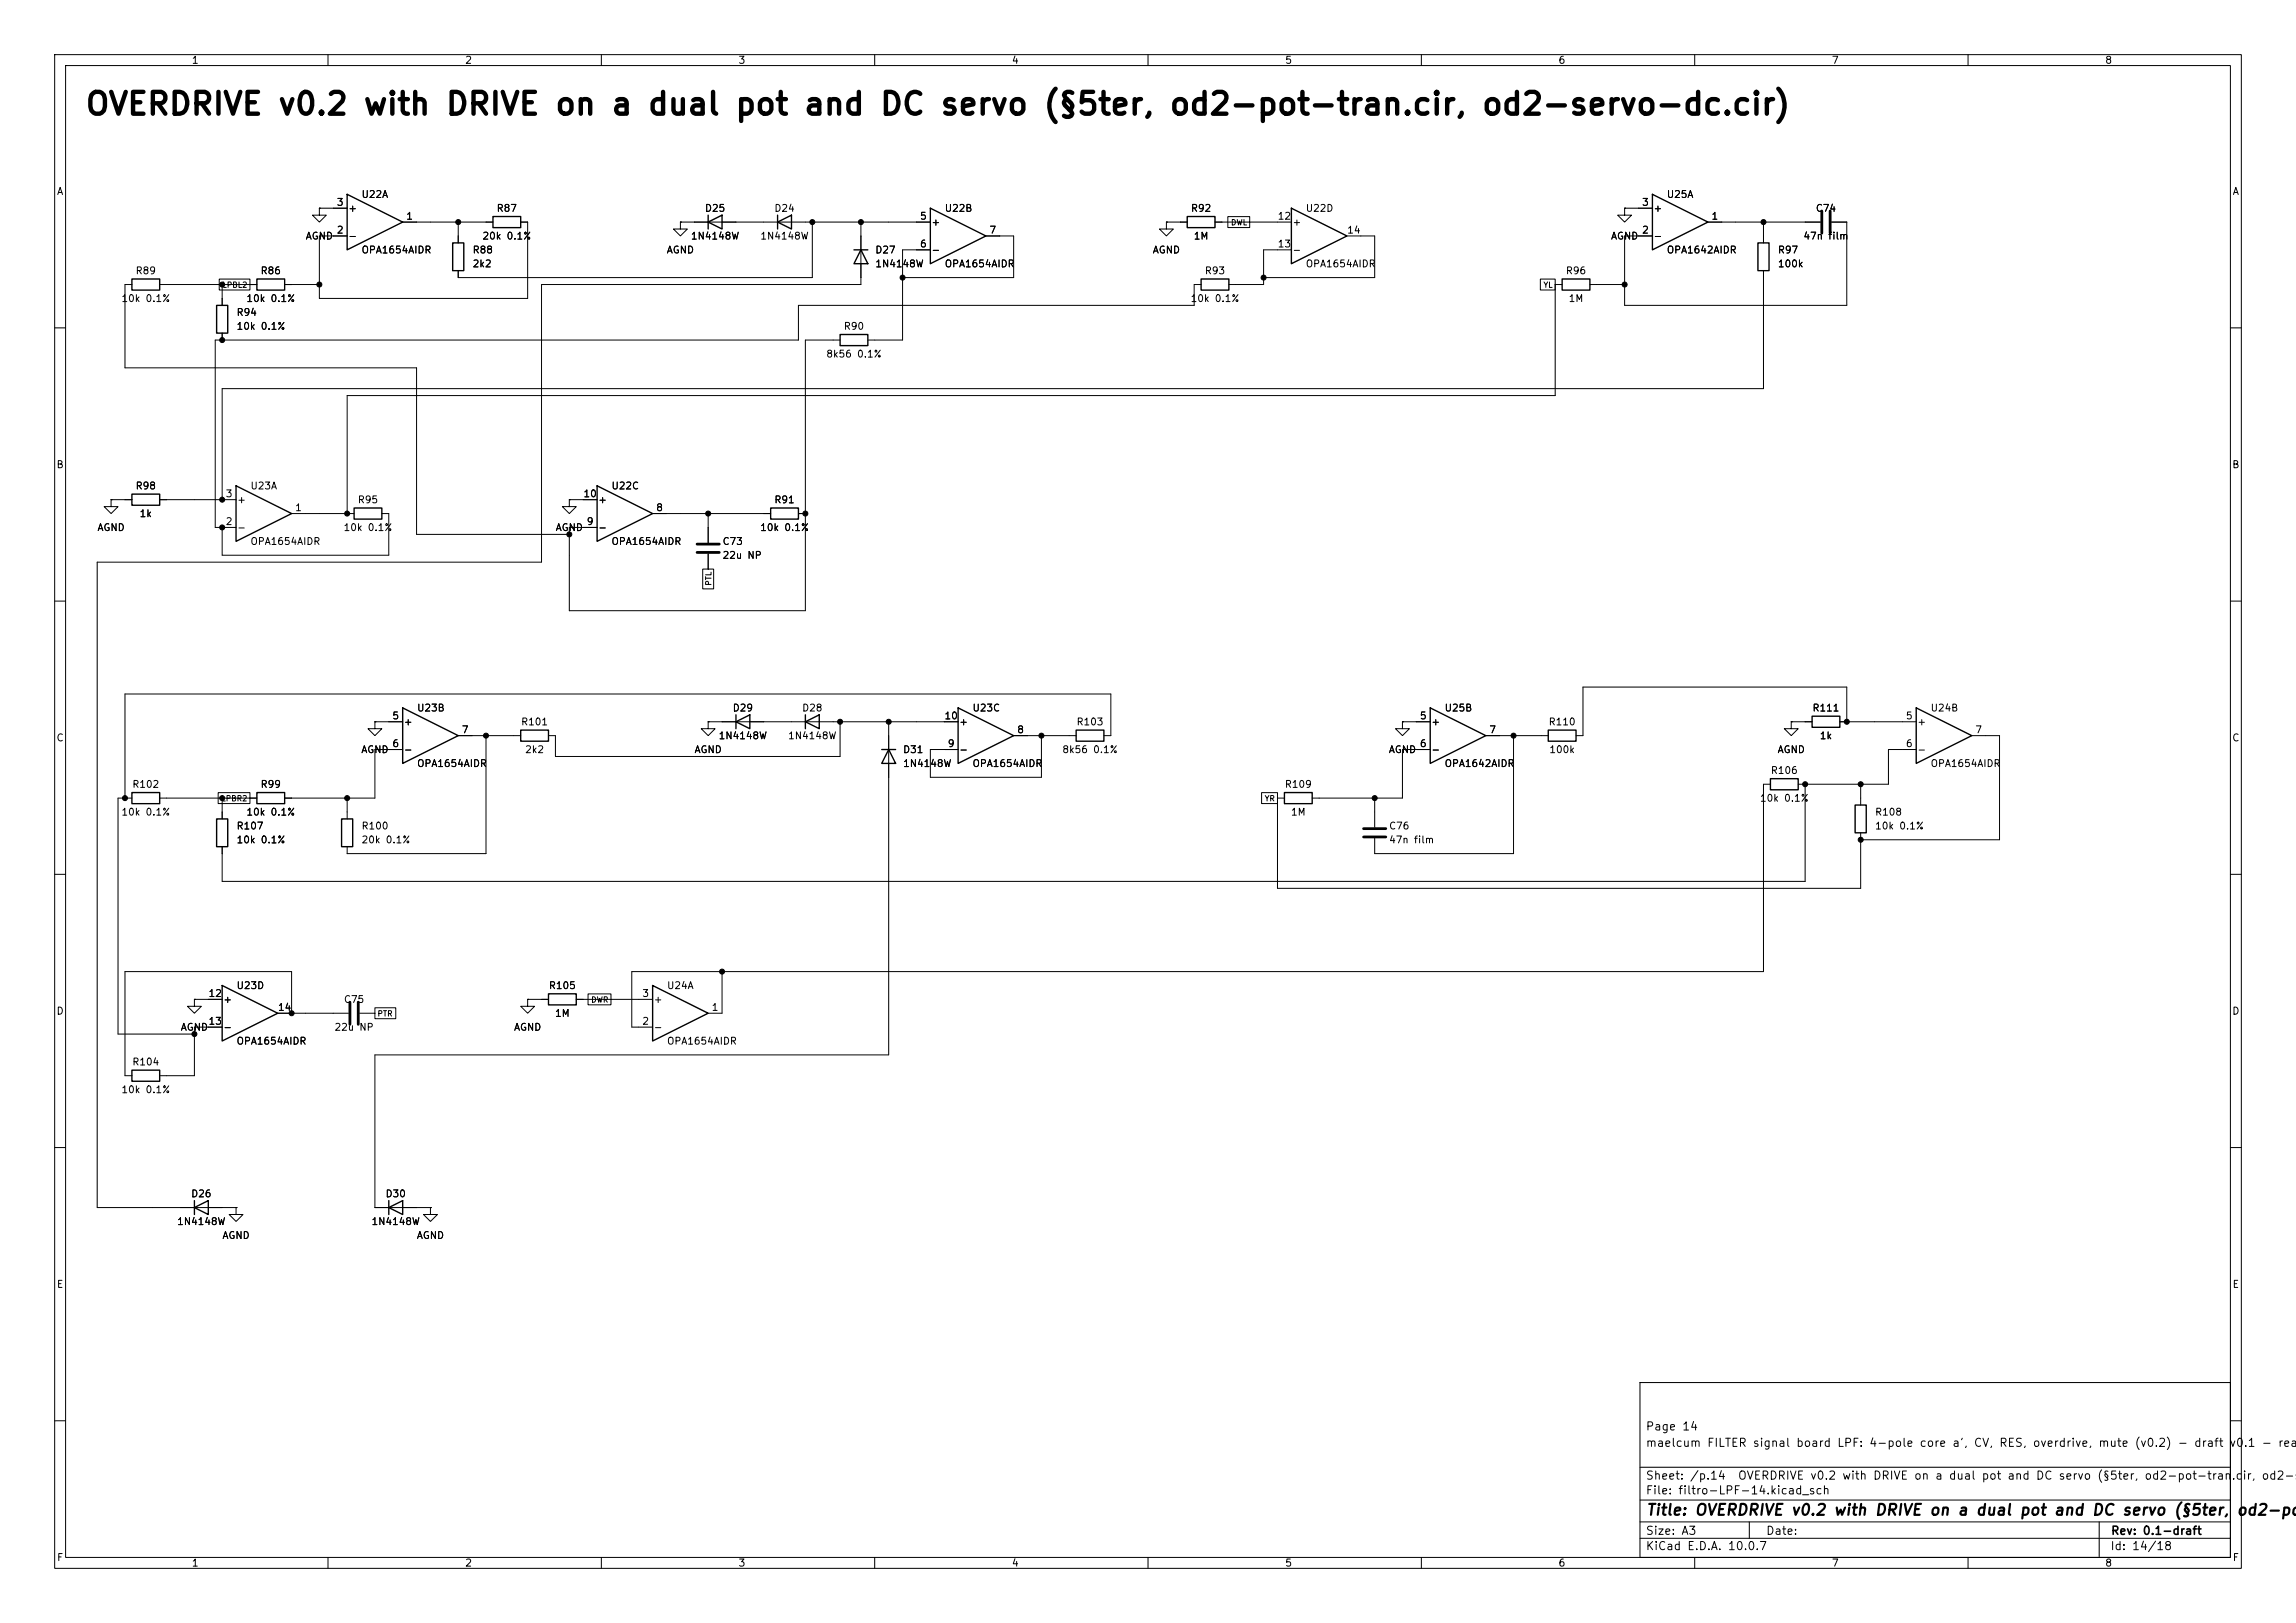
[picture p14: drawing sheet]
<svg xmlns="http://www.w3.org/2000/svg" width="420mm" height="297mm" viewBox="0 0 420 297" stroke-linecap="round" stroke-linejoin="round" font-family="sans-serif">
<defs><g id="words">
<text font-size="4" x="15.4" y="22">OVERDRIVE v0.2 with DRIVE on a dual pot and DC servo (§5ter, od2-pot-tran.cir, od2-servo-dc.cir)</text>
<g font-size="2">
<text x="301" y="277.8">Title: OVERDRIVE v0.2 with DRIVE on a dual pot and DC servo (§5ter,</text>
<text x="409" y="277.8">od2-pot</text>
</g>
<g font-size="1.5">
<text x="300.9" y="262.1">Page 14</text>
<text x="300.9" y="265.1">maelcum FILTER signal board LPF: 4-pole core a', CV, RES, overdrive, mute (v0.2) - draft v0.1 - read</text>
<text x="300.9" y="273.8">File: filtro-LPF-14.kicad_sch</text>
<text x="300.9" y="271.1">Sheet: /p.14</text>
<text x="317.8" y="271.1">OVERDRIVE v0.2 with DRIVE on a dual pot and DC servo (§5ter, od2-pot-tran.cir, od2-se</text>
<text x="300.9" y="281.2">Size: A3</text>
<text x="322.9" y="281.2">Date:</text>
<text x="386" y="281.2">Rev: 0.1-draft</text>
<text x="300.9" y="284">KiCad E.D.A. 10.0.7</text>
<text x="385.9" y="284">Id: 14/18</text>
</g>
<g font-size="1.3">
<text x="35" y="12">1</text>
<text x="85" y="12">2</text>
<text x="135" y="12">3</text>
<text x="185" y="12">4</text>
<text x="235" y="12">5</text>
<text x="285" y="12">6</text>
<text x="335" y="12">7</text>
<text x="385" y="12">8</text>
<text x="10.3" y="36">A</text>
<text x="408.3" y="36">A</text>
<text x="61.5" y="38">3</text>
<text x="63.6" y="39.1">+</text>
<text x="66" y="36.5">U22A</text>
<text x="74.2" y="40.5">1</text>
<text x="90.7" y="39.1">R87</text>
<text x="128.8" y="39.1">D25</text>
<text x="141.5" y="39.1">D24</text>
<text x="168.2" y="40.5">5</text>
<text x="170.3" y="41.6">+</text>
<text x="172.7" y="39.1">U22B</text>
<text x="217.7" y="39.1">R92</text>
<text x="233.6" y="40.5">12</text>
<text x="236.3" y="41.6">+</text>
<text x="238.7" y="39.1">U22D</text>
<text x="300.3" y="38">3</text>
<text x="302.4" y="39.1">+</text>
<text x="304.8" y="36.5">U25A</text>
<text x="313" y="40.5">1</text>
<text x="332" y="39.1">C74</text>
<text x="55.8" y="44.1">AGND</text>
<text x="61.5" y="43">2</text>
<text x="63.6" y="44.1">-</text>
<text x="66" y="46.7">OPA1654AIDR</text>
<text x="86.3" y="46.7">R88</text>
<text x="88.1" y="44.1">20k 0.1%</text>
<text x="121.9" y="46.7">AGND</text>
<text x="126.3" y="44.1">1N4148W</text>
<text x="139" y="44.1">1N4148W</text>
<text x="160" y="46.7">D27</text>
<text x="168.2" y="45.6">6</text>
<text x="170.3" y="46.7">-</text>
<text x="180.9" y="43">7</text>
<text x="210.8" y="46.7">AGND</text>
<text x="218.3" y="44.1">1M</text>
<text x="233.6" y="45.6">13</text>
<text x="236.3" y="46.7">-</text>
<text x="246.3" y="43">14</text>
<text x="294.6" y="44.1">AGND</text>
<text x="300.3" y="43">2</text>
<text x="302.4" y="44.1">-</text>
<text x="304.8" y="46.7">OPA1642AIDR</text>
<text x="325.1" y="46.7">R97</text>
<text x="329.8" y="44.1">47n film</text>
<text x="24.7" y="50.5">R89</text>
<text x="47.6" y="50.5">R86</text>
<text x="86.3" y="49.2">2k2</text>
<text x="160" y="49.2">1N4148W</text>
<text x="172.7" y="49.2">OPA1654AIDR</text>
<text x="220.3" y="50.5">R93</text>
<text x="238.7" y="49.2">OPA1654AIDR</text>
<text x="286.3" y="50.5">R96</text>
<text x="325.1" y="49.2">100k</text>
<text x="22.1" y="55.6">10k 0.1%</text>
<text x="43.2" y="58.1">R94</text>
<text x="45" y="55.6">10k 0.1%</text>
<text x="217.7" y="55.6">10k 0.1%</text>
<text x="286.8" y="55.6">1M</text>
<text x="43.2" y="60.7">10k 0.1%</text>
<text x="151" y="65.7">8k56 0.1%</text>
<text x="154.2" y="60.7">R90</text>
<text x="10.2" y="86">B</text>
<text x="24.7" y="89.9">R98</text>
<text x="45.7" y="89.9">U23A</text>
<text x="111.7" y="89.9">U22C</text>
<text x="408.2" y="86">B</text>
<text x="25.4" y="94.9">1k</text>
<text x="41.2" y="91.3">3</text>
<text x="43.3" y="92.4">+</text>
<text x="53.9" y="93.8">1</text>
<text x="65.3" y="92.4">R95</text>
<text x="106.6" y="91.3">10</text>
<text x="109.3" y="92.4">+</text>
<text x="119.9" y="93.8">8</text>
<text x="141.5" y="92.4">R91</text>
<text x="17.7" y="97.5">AGND</text>
<text x="41.2" y="96.4">2</text>
<text x="43.3" y="97.5">-</text>
<text x="45.7" y="100">OPA1654AIDR</text>
<text x="62.7" y="97.5">10k 0.1%</text>
<text x="101.5" y="97.5">AGND</text>
<text x="107.2" y="96.4">9</text>
<text x="109.3" y="97.5">-</text>
<text x="111.7" y="100">OPA1654AIDR</text>
<text x="132.1" y="100">C73</text>
<text x="138.9" y="97.5">10k 0.1%</text>
<text x="132.1" y="102.6">22u NP</text>
<text x="71.7" y="131.9">5</text>
<text x="76.2" y="130.5">U23B</text>
<text x="133.9" y="130.5">D29</text>
<text x="146.6" y="130.5">D28</text>
<text x="172.7" y="131.9">10</text>
<text x="177.8" y="130.5">U23C</text>
<text x="259.6" y="131.9">5</text>
<text x="264.1" y="130.5">U25B</text>
<text x="331.4" y="130.5">R111</text>
<text x="348.5" y="131.9">5</text>
<text x="353" y="130.5">U24B</text>
<text x="10.2" y="136">C</text>
<text x="71.7" y="137">6</text>
<text x="73.8" y="133">+</text>
<text x="84.4" y="134.5">7</text>
<text x="95.2" y="133">R101</text>
<text x="131.3" y="135.6">1N4148W</text>
<text x="144" y="135.6">1N4148W</text>
<text x="173.3" y="137">9</text>
<text x="175.4" y="133">+</text>
<text x="186" y="134.5">8</text>
<text x="196.8" y="133">R103</text>
<text x="259.6" y="137">6</text>
<text x="261.7" y="133">+</text>
<text x="272.3" y="134.5">7</text>
<text x="283.2" y="133">R110</text>
<text x="332.8" y="135.6">1k</text>
<text x="348.5" y="137">6</text>
<text x="350.6" y="133">+</text>
<text x="361.2" y="134.5">7</text>
<text x="408.2" y="136">C</text>
<text x="66" y="138.1">AGND</text>
<text x="73.8" y="138.1">-</text>
<text x="76.2" y="140.7">OPA1654AIDR</text>
<text x="95.9" y="138.1">2k2</text>
<text x="126.9" y="138.1">AGND</text>
<text x="165.1" y="138.1">D31</text>
<text x="165.1" y="140.7">1N4148W</text>
<text x="175.4" y="138.1">-</text>
<text x="177.8" y="140.7">OPA1654AIDR</text>
<text x="194.2" y="138.1">8k56 0.1%</text>
<text x="253.9" y="138.1">AGND</text>
<text x="261.7" y="138.1">-</text>
<text x="264.1" y="140.7">OPA1642AIDR</text>
<text x="283.3" y="138.1">100k</text>
<text x="323.8" y="141.9">R106</text>
<text x="325.1" y="138.1">AGND</text>
<text x="350.6" y="138.1">-</text>
<text x="353" y="140.7">OPA1654AIDR</text>
<text x="22.1" y="149.6">10k 0.1%</text>
<text x="24.1" y="144.5">R102</text>
<text x="45" y="149.6">10k 0.1%</text>
<text x="47.6" y="144.5">R99</text>
<text x="234.9" y="144.5">R109</text>
<text x="236" y="149.6">1M</text>
<text x="321.8" y="147">10k 0.1%</text>
<text x="342.9" y="149.6">R108</text>
<text x="43.2" y="152.1">R107</text>
<text x="43.2" y="154.6">10k 0.1%</text>
<text x="66" y="152.1">R100</text>
<text x="66" y="154.6">20k 0.1%</text>
<text x="254" y="152.1">C76</text>
<text x="254" y="154.6">47n film</text>
<text x="342.9" y="152.1">10k 0.1%</text>
<text x="10.2" y="186">D</text>
<text x="38" y="182.7">12</text>
<text x="40.7" y="183.8">+</text>
<text x="43.2" y="181.3">U23D</text>
<text x="50.7" y="185.3">14</text>
<text x="62.8" y="183.8">C75</text>
<text x="100.3" y="181.3">R105</text>
<text x="117.4" y="182.7">3</text>
<text x="119.5" y="183.8">+</text>
<text x="121.9" y="181.3">U24A</text>
<text x="130.1" y="185.3">1</text>
<text x="408.2" y="186">D</text>
<text x="33" y="188.9">AGND</text>
<text x="38" y="187.8">13</text>
<text x="40.7" y="188.9">-</text>
<text x="43.2" y="191.5">OPA1654AIDR</text>
<text x="61.1" y="188.9">22u NP</text>
<text x="93.9" y="188.9">AGND</text>
<text x="101.4" y="186.4">1M</text>
<text x="117.4" y="187.8">2</text>
<text x="119.5" y="188.9">-</text>
<text x="121.9" y="191.5">OPA1654AIDR</text>
<text x="24.1" y="195.3">R104</text>
<text x="22.1" y="200.4">10k 0.1%</text>
<text x="34.9" y="219.4">D26</text>
<text x="70.4" y="219.4">D30</text>
<text x="32.3" y="224.5">1N4148W</text>
<text x="40.6" y="227">AGND</text>
<text x="67.8" y="224.5">1N4148W</text>
<text x="76.1" y="227">AGND</text>
<text x="10.3" y="236">E</text>
<text x="408.3" y="236">E</text>
<text x="10.3" y="286">F</text>
<text x="35" y="287">1</text>
<text x="85" y="287">2</text>
<text x="135" y="287">3</text>
<text x="185" y="287">4</text>
<text x="235" y="287">5</text>
<text x="285" y="287">6</text>
<text x="335" y="287">7</text>
<text x="385" y="287">8</text>
<text x="408.3" y="286">F</text>
</g>
<g font-size="1">
<text x="225.1" y="41.5">DWL</text>
<text x="40.6" y="52.9">LPBL2</text>
<text x="282.2" y="52.9">YL</text>
<text x="130.4" y="107.3" transform="rotate(-90 130.4 107.3)">PTL</text>
<text x="40.4" y="146.9">LPBR2</text>
<text x="231.2" y="146.9">YR</text>
<text x="108" y="183.7">DWR</text>
<text x="69" y="186.2">PTR</text>
</g>
</g></defs>
<g fill="none" stroke="#000" stroke-width=".18">
<path d="M10 10h400v277h-400zM12 12h396v273h-396zM60 10v2M110 10v2M160 10v2M210 10v2M260 10v2M310 10v2M360 10v2M58.4 38.1v1.3h1.3l-1.3 1.2-1.3-1.2h1.3M58.4 38.1h.1M58.4 38.1h5.1"/>
<path d="M224.6 39.6h4v2h-4zM297.2 38.1v1.3h1.2l-1.2 1.2-1.3-1.2h1.3M297.2 38.1h.1M297.2 38.1h5.1M24.1 52.1h-1.2v15.2h53.3v30.5h27.9M29.2 52.1h17.8M40.1 51.1h5.6v2h-5.6zM40.6 52.1v3.8M52.1 52.1h6.3M73.7 40.6h16.5M83.8 40.6v3.9M95.2 40.6h1.3v14h-38.1v-11.4h5.1"/>
<path d="M124.5 40.6v1.3h1.2l-1.2 1.3-1.3-1.3h1.3M124.5 40.6h.1M124.5 40.6h45.7M148.6 40.6v10.2h-64.8v-1.3M157.5 40.6v11.5h-58.4v50.8h-81.3v118.1h25.4M170.2 45.7h-5.1v16.5h-6.4M180.3 43.2h5.1v7.6h-20.3M213.4 40.6v1.3h1.2l-1.2 1.3-1.3-1.3h1.3M213.4 40.6h.1M213.4 40.6h3.8M219.7 52.1h-1.3v3.8h-72.4v6.3h-106.6v34.3h3.8M222.2 40.6h14"/>
<path d="M236.2 45.7h-5.1v6.4h-6.3M246.4 43.2h5.1v7.6h-20.4M281.8 51.1h2.7v2h-2.7zM284.5 52.1h1.2M284.5 52.1v20.3h-221v21.6M290.8 52.1h6.4M312.4 40.6h20.6M322.6 40.6v3.9M322.6 49.5v21.6h-282v20.3M335 40.6h2.8v15.3h-40.6v-12.7h5.1M10 60h2M40.6 61v1.2"/>
<path d="M153.7 62.2h-6.4v49.6h-43.2v-15.3h5.1M408 60h2M20.3 91.4v1.3h1.3l-1.3 1.3-1.3-1.3h1.3M20.3 91.4h.1M20.3 91.4h3.8M29.2 91.4h14M53.3 94h11.5M69.8 94h1.3v7.6h-30.5v-5.1M104.1 91.4v1.3h1.3l-1.3 1.3-1.2-1.3h1.2M104.1 91.4h.1M104.1 91.4h5.1M119.4 94h21.6"/>
<path d="M129.5 94v5.3M146 94h1.3M10 110h2M128.5 104.1h2v3.7h-2zM129.5 101.3v2.8M408 110h2M68.6 132.1v1.3h1.2l-1.2 1.2-1.3-1.2h1.3M68.6 132.1h.1M68.6 132.1h5.1M73.7 137.2h-5.1v8.9h-16.5M83.8 134.6h11.4M88.9 134.6v21.6h-25.4v-1.3"/>
<path d="M129.5 132.1v1.3h1.3l-1.3 1.2-1.2-1.2h1.2M129.5 132.1h.1M129.5 132.1h45.8M153.7 132.1v6.3h-52.1v-3.8h-1.3M162.6 132.1v60.9h-94v28h10.1M185.4 134.6h11.4M190.5 134.6v7.6h-20.3v-5h5.1M201.9 134.6h1.3v-7.6h-180.3v19.1M256.5 132.1v1.3h1.3l-1.3 1.2-1.2-1.2h1.2M256.5 132.1h.1M256.5 132.1h5.1M261.6 137.2h-5.1v8.9h-16.5"/>
<path d="M271.8 134.6h11.4M276.9 134.6v21.6h-25.4v-2.8M327.7 132.1v1.3h1.2l-1.2 1.2-1.3-1.2h1.3M327.7 132.1h.1M327.7 132.1h3.8M336.5 132.1h14M337.8 132.1v-6.4h-48.2v8.9h-1.3M350.5 137.2h-5.1v6.3h-16.5M360.7 134.6h5.1v19.1h-25.4M10 160h2M24.1 146.1h-2.5v43.1h14M29.2 146.1h17.8"/>
<path d="M39.9 145h5.8v2.1h-5.8zM40.6 146.1v3.8M63.5 146.1v3.8M230.8 145h2.9v2.1h-2.9zM233.7 146.1v16.5h106.7v-10.2M233.7 146.1h1.2M251.5 146.1v5.3M323.8 143.5h-1.2v34.3h-207v10.2h3.8M330.2 143.5v17.8h-289.6v-6.4M340.4 143.5v3.8M408 160h2M132.1 177.8v7.6h-2.6"/>
<path d="M35.6 182.9v1.3h1.2l-1.2 1.2-1.3-1.2h1.3M35.6 182.9h.1M35.6 182.9h5M40.6 188h-5v8.9h-6.4M50.8 185.4h13M53.3 185.4v-7.6h-30.4v19.1h1.2M65.8 185.4h2.8M68.6 184.4h3.8v2h-3.8zM96.5 182.9v1.3h1.3l-1.3 1.2-1.3-1.2h1.3M96.5 182.9h.1M96.5 182.9h3.8M105.4 182.9h14"/>
<path d="M107.6 181.9h4.2v2h-4.2zM10 210h2M408 210h2M43.2 221v1.2h1.2l-1.2 1.3-1.3-1.3h1.3M43.2 221h.1M78.7 221v1.2h1.3l-1.3 1.3-1.2-1.3h1.2M78.7 221h.1M300 253h108v32h-108zM10 260h2M300 278.5h108M300 274.5h108M300 268.5h108"/>
<path d="M320 278.5v3M384 278.5v6.5M408 260h2M60 285v2M110 285v2M160 285v2M210 285v2M260 285v2M300 281.5h108M310 285v2M360 285v2"/>
</g>
<g fill="none" stroke="#000" stroke-width=".25">
<path d="M63.5 35.6l10.2 5-10.2 5.1zM90.2 39.6h5v2.1h-5zM129.5 39.4v2.5M142.2 39.4v2.5M170.2 38.1l10.1 5.1-10.1 5.1zM217.2 39.6h5v2.1h-5zM236.2 38.1l10.2 5.1-10.2 5.1zM302.3 35.6l10.1 5-10.1 5.1zM24.1 51.1h5.1v2h-5.1zM39.6 55.9h2.1v5.1h-2.1zM47 51.1h5.1v2h-5.1zM82.8 44.5h2v5h-2z"/>
<path d="M129.5 40.6l2.6-1.2v2.5zM142.2 40.6l2.6-1.2v2.5zM156.2 45.7h2.5M157.5 45.7l1.2 2.6h-2.5zM219.7 51.1h5.1v2h-5.1zM285.7 51.1h5.1v2h-5.1zM321.6 44.5h2v5h-2zM153.7 61.2h5v2h-5zM24.1 90.4h5.1v2.1h-5.1zM43.2 88.9l10.1 5.1-10.1 5.1zM64.8 93h5v2h-5zM109.2 88.9l10.2 5.1-10.2 5.1z"/>
<path d="M141 93h5v2h-5zM73.7 129.5l10.1 5.1-10.1 5.1zM95.2 133.6h5.1v2h-5.1zM134.6 132.1l2.6-1.3v2.6zM134.6 130.8v2.6M147.3 132.1l2.6-1.3v2.6zM147.3 130.8v2.6M161.3 137.2h2.5M162.6 137.2l1.2 2.5h-2.5zM175.3 129.5l10.1 5.1-10.1 5.1zM196.8 133.6h5.1v2h-5.1zM261.6 129.5l10.2 5.1-10.2 5.1z"/>
<path d="M283.2 133.6h5.1v2h-5.1zM331.5 131.1h5v2h-5zM350.5 129.5l10.2 5.1-10.2 5.1zM24.1 145h5.1v2.1h-5.1zM39.6 149.9h2.1v5h-2.1zM47 145h5.1v2.1h-5.1zM62.5 149.9h2v5h-2zM234.9 145h5.1v2.1h-5.1zM323.8 142.5h5.1v2h-5.1zM339.3 147.3h2.1v5.1h-2.1zM24.1 195.8h5.1v2.1h-5.1zM40.6 180.3l10.2 5.1-10.2 5.1z"/>
<path d="M100.3 181.9h5.1v2h-5.1zM119.4 180.3l10.1 5.1-10.1 5.1zM35.6 219.7v2.5M71.1 219.7v2.5M35.6 221l2.5-1.3v2.5zM71.1 221l2.6-1.3v2.5z"/>
</g>
<path d="M333.2 38.6v4.1M334.8 38.6v4.1M127.5 99.6h4.1M127.5 101.1h4.1M249.4 151.6h4.1M249.4 153.2h4.1M64 183.4v4.1M65.5 183.4v4.1" fill="none" stroke="#000" stroke-width=".51"/>
<g fill="#000" stroke="#000" stroke-width=".18">
<circle cx="40.6" cy="52.1" r=".46"/>
<circle cx="58.4" cy="52.1" r=".46"/>
<circle cx="83.8" cy="40.6" r=".46"/>
<circle cx="148.6" cy="40.6" r=".46"/>
<circle cx="157.5" cy="40.6" r=".46"/>
<circle cx="165.1" cy="50.8" r=".46"/>
<circle cx="231.1" cy="50.8" r=".46"/>
<circle cx="297.2" cy="52.1" r=".46"/>
<circle cx="322.6" cy="40.6" r=".46"/>
<circle cx="40.6" cy="62.2" r=".46"/>
<circle cx="40.6" cy="96.5" r=".46"/>
<circle cx="40.6" cy="91.4" r=".46"/>
<circle cx="63.5" cy="94" r=".46"/>
<circle cx="104.1" cy="97.8" r=".46"/>
<circle cx="129.5" cy="94" r=".46"/>
<circle cx="147.3" cy="94" r=".46"/>
<circle cx="88.9" cy="134.6" r=".46"/>
<circle cx="153.7" cy="132.1" r=".46"/>
<circle cx="162.6" cy="132.1" r=".46"/>
<circle cx="190.5" cy="134.6" r=".46"/>
<circle cx="276.9" cy="134.6" r=".46"/>
<circle cx="337.8" cy="132.1" r=".46"/>
<circle cx="22.9" cy="146.1" r=".46"/>
<circle cx="40.6" cy="146.1" r=".46"/>
<circle cx="63.5" cy="146.1" r=".46"/>
<circle cx="251.5" cy="146.1" r=".46"/>
<circle cx="330.2" cy="143.5" r=".46"/>
<circle cx="340.4" cy="143.5" r=".46"/>
<circle cx="340.4" cy="153.7" r=".46"/>
<circle cx="132.1" cy="177.8" r=".46"/>
<circle cx="35.6" cy="189.2" r=".46"/>
<circle cx="53.3" cy="185.4" r=".46"/>
</g>
<use href="#words"/>
</svg>
